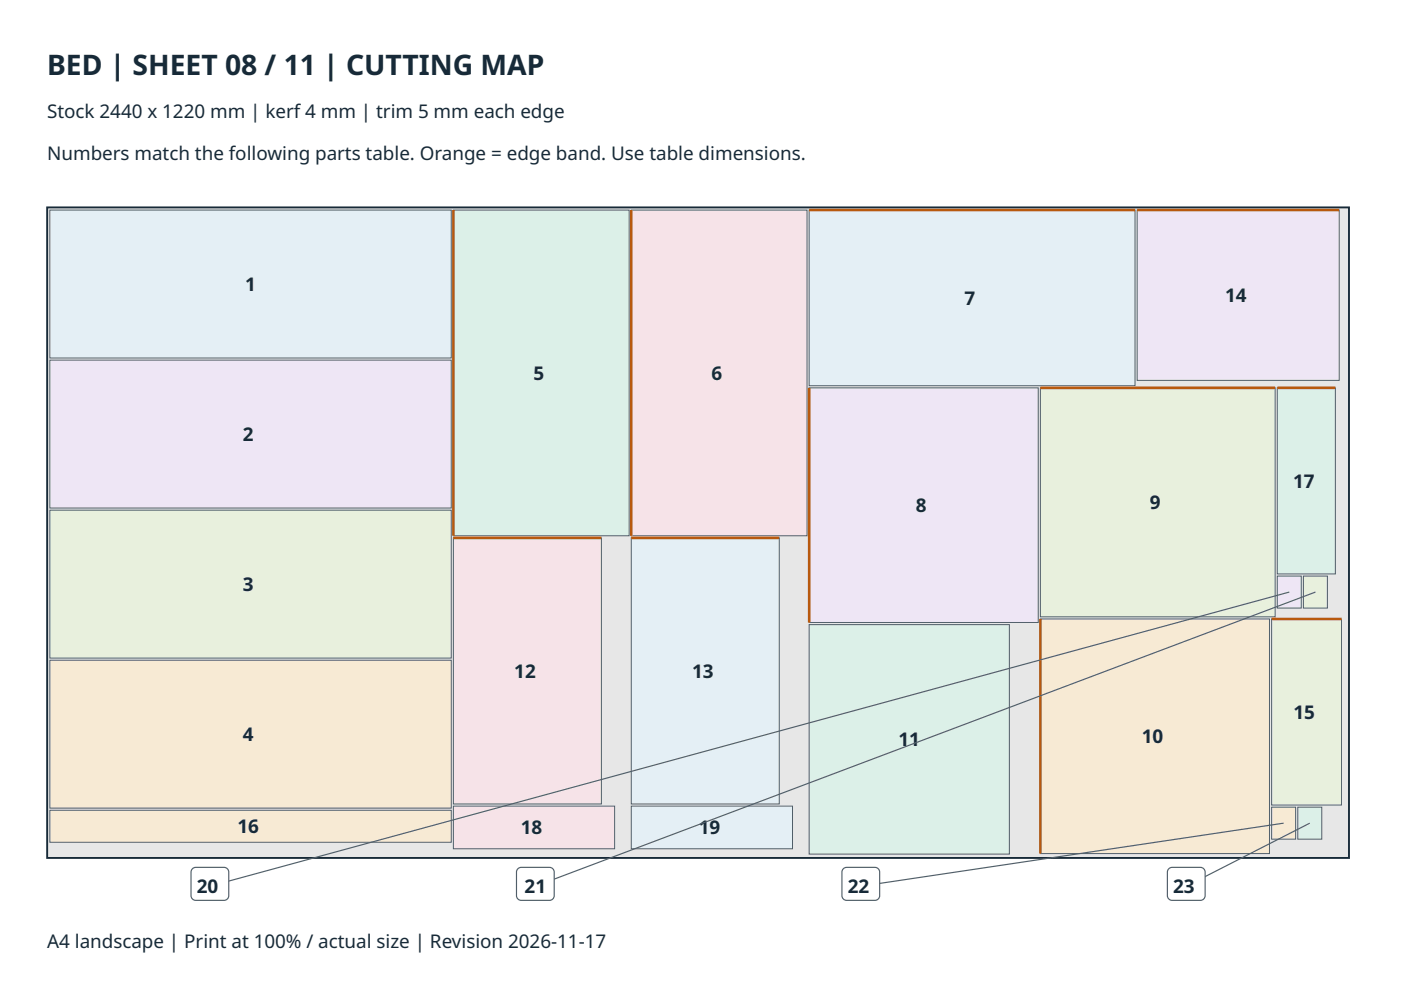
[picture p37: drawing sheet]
<svg xmlns="http://www.w3.org/2000/svg" width="297mm" height="210mm" viewBox="0 0 297 210" stroke-linecap="round" stroke-linejoin="round" font-family="sans-serif">
<defs><g id="words">
<text font-size="6" fill="#172a38" x="10" y="16">BED | SHEET 08 / 11 | CUTTING MAP</text>
<g font-size="4" fill="#172a38">
<text x="10" y="25">Stock 2440 x 1220 mm | kerf 4 mm | trim 5 mm each edge</text>
<text x="10" y="34">Numbers match the following parts table. Orange = edge band. Use table dimensions.</text>
<text x="52" y="61.7">1</text>
<text x="204.5" y="64.7">7</text>
<text x="259.7" y="64.1">14</text>
<text x="113.1" y="80.6">5</text>
<text x="150.8" y="80.6">6</text>
<text x="51.5" y="93.5">2</text>
<text x="274.2" y="103.5">17</text>
<text x="194.2" y="108.6">8</text>
<text x="243.8" y="108">9</text>
<text x="51.5" y="125.3">3</text>
<text x="109" y="143.8">12</text>
<text x="146.7" y="143.8">13</text>
<text x="274.2" y="152.5">15</text>
<text x="51.5" y="157.2">4</text>
<text x="190.5" y="158.2">11</text>
<text x="242.1" y="157.6">10</text>
<text x="50.3" y="176.7">16</text>
<text x="110.4" y="176.9">18</text>
<text x="148.1" y="176.9">19</text>
<text x="41.7" y="189.4">20</text>
<text x="111.2" y="189.4">21</text>
<text x="179.7" y="189.4">22</text>
<text x="248.7" y="189.4">23</text>
<text x="10" y="200.9">A4 landscape | Print at 100% / actual size | Revision 2026-11-17</text>
</g>
</g></defs>
<path d="M10 44h276v137.9h-276z" fill="#e7e7e7"/>
<path d="M10 44h276v137.9h-276z" fill="none" stroke="#172a38" stroke-width=".4"/>
<path d="M10.6 44.5h85.1v31.4h-85.1z" fill="#e4eff5"/>
<path d="M10.6 44.5h85.1v31.4h-85.1z" fill="none" stroke="#52606b" stroke-width=".21"/>
<path d="M10.6 76.4h85.1v31.3h-85.1z" fill="#eee6f5"/>
<path d="M10.6 76.4h85.1v31.3h-85.1z" fill="none" stroke="#52606b" stroke-width=".21"/>
<path d="M10.6 108.2h85.1v31.3h-85.1z" fill="#e8f0dd"/>
<path d="M10.6 108.2h85.1v31.3h-85.1z" fill="none" stroke="#52606b" stroke-width=".21"/>
<path d="M10.6 140h85.1v31.3h-85.1z" fill="#f7ead4"/>
<path d="M10.6 140h85.1v31.3h-85.1z" fill="none" stroke="#52606b" stroke-width=".21"/>
<path d="M96.1 44.5h37.3v69.1h-37.3z" fill="#dcf0e8"/>
<path d="M96.1 44.5h37.3v69.1h-37.3z" fill="none" stroke="#52606b" stroke-width=".21"/>
<path d="M96.1 44.5v69.1z" fill="#000" stroke="#b8590e" stroke-width=".55"/>
<path d="M133.8 44.5h37.3v69.1h-37.3z" fill="#f6e3e8"/>
<path d="M133.8 44.5h37.3v69.1h-37.3z" fill="none" stroke="#52606b" stroke-width=".21"/>
<path d="M133.8 44.5v69.1z" fill="#000" stroke="#b8590e" stroke-width=".55"/>
<path d="M171.6 44.5h69v37.3h-69z" fill="#e4eff5"/>
<path d="M171.6 44.5h69v37.3h-69z" fill="none" stroke="#52606b" stroke-width=".21"/>
<path d="M171.6 44.5h69z" fill="#000" stroke="#b8590e" stroke-width=".55"/>
<path d="M171.6 82.2h48.5v49.8h-48.5z" fill="#eee6f5"/>
<path d="M171.6 82.2h48.5v49.8h-48.5z" fill="none" stroke="#52606b" stroke-width=".21"/>
<path d="M171.6 82.2v49.8z" fill="#000" stroke="#b8590e" stroke-width=".55"/>
<path d="M220.6 82.2h49.8v48.6h-49.8z" fill="#e8f0dd"/>
<path d="M220.6 82.2h49.8v48.6h-49.8z" fill="none" stroke="#52606b" stroke-width=".21"/>
<path d="M220.6 82.2h49.8z" fill="#000" stroke="#b8590e" stroke-width=".55"/>
<path d="M220.6 131.2h48.6v49.8h-48.6z" fill="#f7ead4"/>
<path d="M220.6 131.2h48.6v49.8h-48.6z" fill="none" stroke="#52606b" stroke-width=".21"/>
<path d="M220.6 131.2v49.8z" fill="#000" stroke="#b8590e" stroke-width=".55"/>
<path d="M171.6 132.4h42.4v48.7h-42.4z" fill="#dcf0e8"/>
<path d="M171.6 132.4h42.4v48.7h-42.4z" fill="none" stroke="#52606b" stroke-width=".21"/>
<path d="M96.1 114h31.4v56.5h-31.4z" fill="#f6e3e8"/>
<path d="M96.1 114h31.4v56.5h-31.4z" fill="none" stroke="#52606b" stroke-width=".21"/>
<path d="M96.1 114h31.4z" fill="#000" stroke="#b8590e" stroke-width=".55"/>
<path d="M133.8 114h31.4v56.5h-31.4z" fill="#e4eff5"/>
<path d="M133.8 114h31.4v56.5h-31.4z" fill="none" stroke="#52606b" stroke-width=".21"/>
<path d="M133.8 114h31.4z" fill="#000" stroke="#b8590e" stroke-width=".55"/>
<path d="M241.1 44.5h42.8v36.2h-42.8z" fill="#eee6f5"/>
<path d="M241.1 44.5h42.8v36.2h-42.8z" fill="none" stroke="#52606b" stroke-width=".21"/>
<path d="M241.1 44.5h42.8z" fill="#000" stroke="#b8590e" stroke-width=".55"/>
<path d="M269.6 131.2h14.8v39.5h-14.8z" fill="#e8f0dd"/>
<path d="M269.6 131.2h14.8v39.5h-14.8z" fill="none" stroke="#52606b" stroke-width=".21"/>
<path d="M269.6 131.2h14.8z" fill="#000" stroke="#b8590e" stroke-width=".55"/>
<path d="M10.6 171.8h85.1v6.8h-85.1z" fill="#f7ead4"/>
<path d="M10.6 171.8h85.1v6.8h-85.1z" fill="none" stroke="#52606b" stroke-width=".21"/>
<path d="M270.8 82.2h12.3v39.5h-12.3z" fill="#dcf0e8"/>
<path d="M270.8 82.2h12.3v39.5h-12.3z" fill="none" stroke="#52606b" stroke-width=".21"/>
<path d="M270.8 82.2h12.3z" fill="#000" stroke="#b8590e" stroke-width=".55"/>
<path d="M96.1 170.9h34.2v9.1h-34.2z" fill="#f6e3e8"/>
<path d="M96.1 170.9h34.2v9.1h-34.2z" fill="none" stroke="#52606b" stroke-width=".21"/>
<path d="M133.8 170.9h34.2v9.1h-34.2z" fill="#e4eff5"/>
<path d="M133.8 170.9h34.2v9.1h-34.2z" fill="none" stroke="#52606b" stroke-width=".21"/>
<path d="M270.8 122.1h5.1v6.8h-5.1z" fill="#eee6f5"/>
<path d="M270.8 122.1h5.1v6.8h-5.1z" fill="none" stroke="#52606b" stroke-width=".21"/>
<path d="M276.3 122.1h5.1v6.8h-5.1z" fill="#e8f0dd"/>
<path d="M276.3 122.1h5.1v6.8h-5.1z" fill="none" stroke="#52606b" stroke-width=".21"/>
<path d="M269.6 171.1h5.1v6.8h-5.1z" fill="#f7ead4"/>
<path d="M269.6 171.1h5.1v6.8h-5.1z" fill="none" stroke="#52606b" stroke-width=".21"/>
<path d="M275.2 171.1h5v6.8h-5z" fill="#dcf0e8"/>
<path d="M275.2 171.1h5v6.8h-5z" fill="none" stroke="#52606b" stroke-width=".21"/>
<path d="M273.4 125.5l-228.9 62.4" fill="none" stroke="#52606b" stroke-width=".25"/>
<path d="M40.8 184.2l.7-.3h6a1 1 0 0 1 1 1v5a1 1 0 0 1-1 1h-6a1 1 0 0 1-1-1v-5z" fill-rule="evenodd" fill="#fff"/>
<path d="M278.9 125.5l-165.4 62.4M40.8 184.2l.7-.3h6a1 1 0 0 1 1 1v5a1 1 0 0 1-1 1h-6a1 1 0 0 1-1-1v-5z" fill="none" stroke="#52606b" stroke-width=".25"/>
<path d="M109.8 184.2l.7-.3h6a1 1 0 0 1 1 1v5a1 1 0 0 1-1 1h-6a1 1 0 0 1-1-1v-5z" fill-rule="evenodd" fill="#fff"/>
<path d="M272.2 174.5l-89.7 13.4M109.8 184.2l.7-.3h6a1 1 0 0 1 1 1v5a1 1 0 0 1-1 1h-6a1 1 0 0 1-1-1v-5z" fill="none" stroke="#52606b" stroke-width=".25"/>
<path d="M178.8 184.2l.7-.3h6a1 1 0 0 1 1 1v5a1 1 0 0 1-1 1h-6a1 1 0 0 1-1-1v-5z" fill-rule="evenodd" fill="#fff"/>
<path d="M277.7 174.5l-26.2 13.4M178.8 184.2l.7-.3h6a1 1 0 0 1 1 1v5a1 1 0 0 1-1 1h-6a1 1 0 0 1-1-1v-5z" fill="none" stroke="#52606b" stroke-width=".25"/>
<path d="M247.8 184.2l.7-.3h6a1 1 0 0 1 1 1v5a1 1 0 0 1-1 1h-6a1 1 0 0 1-1-1v-5z" fill-rule="evenodd" fill="#fff"/>
<path d="M247.8 184.2l.7-.3h6a1 1 0 0 1 1 1v5a1 1 0 0 1-1 1h-6a1 1 0 0 1-1-1v-5z" fill="none" stroke="#52606b" stroke-width=".25"/>
<use href="#words"/>
</svg>
